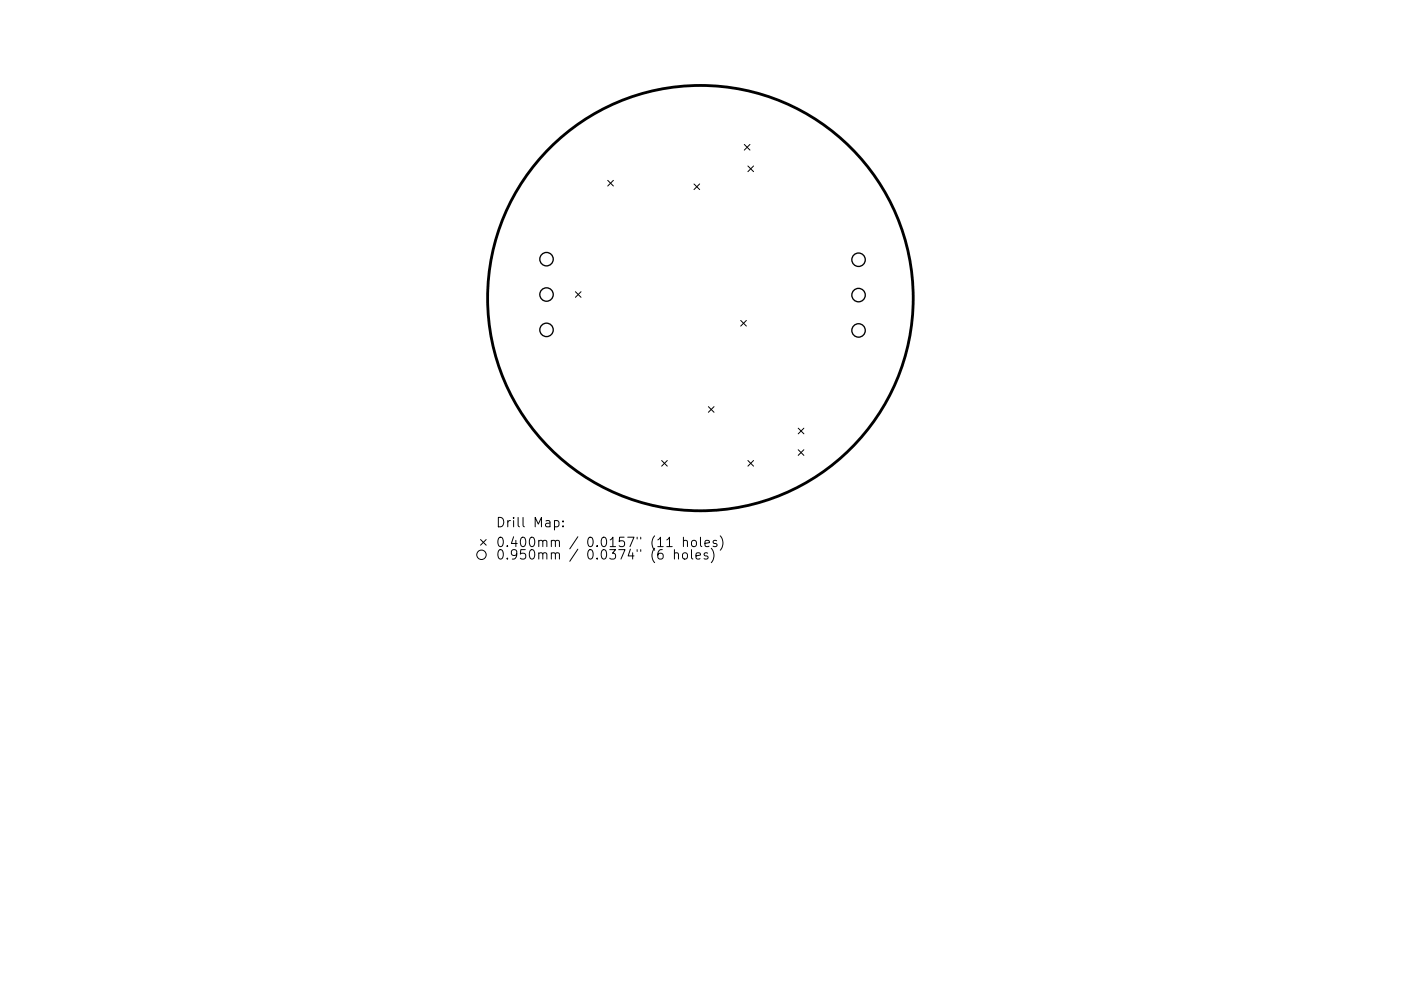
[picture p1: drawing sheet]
<svg xmlns="http://www.w3.org/2000/svg" width="297mm" height="210mm" viewBox="0 0 297 210" stroke-linecap="round" stroke-linejoin="round" font-family="sans-serif">
<defs><g id="words">
<g font-size="2.8">
<text x="105.1" y="112.5">Drill</text>
<text x="113.1" y="112.5">Map:</text>
<text x="105.1" y="116.7">0.400mm</text>
<text x="105.1" y="119.3">0.950mm</text>
<text x="124.5" y="116.7">0.0157&quot;</text>
<text x="124.5" y="119.3">0.0374&quot;</text>
<text x="138.3" y="116.7">(11</text>
<text x="138.3" y="119.3">(6</text>
<text x="143.2" y="119.3">holes)</text>
<text x="145.1" y="116.7">holes)</text>
</g>
</g></defs>
<circle cx="148.5" cy="63.3" r="45.1" fill="none" stroke="#000" stroke-width=".6"/>
<g fill="none" stroke="#000" stroke-width=".21">
<path d="M128.9 38.3l1.2 1.2M130.1 38.3l-1.2 1.2M147.1 39l1.2 1.2M148.3 39l-1.2 1.2M157.8 30.6l1.2 1.2M158.6 35.2l1.2 1.2M159 30.6l-1.2 1.2M159.8 35.2l-1.2 1.2M122 61.9l1.2 1.2M123.2 61.9l-1.2 1.2M157 68l1.2 1.2M158.2 68l-1.2 1.2"/>
<path d="M140.3 97.7l1.2 1.2M141.5 97.7l-1.2 1.2M150.2 86.3l1.2 1.2M151.4 86.3l-1.2 1.2M158.6 97.7l1.2 1.2M159.8 97.7l-1.2 1.2M169.2 90.8l1.2 1.2M169.2 95.4l1.2 1.2M170.4 90.8l-1.2 1.2M170.4 95.4l-1.2 1.2M101.9 114.5l1.2 1.2M103.1 114.5l-1.2 1.2"/>
<path d="M110.9 109.8v1.7l.3 .3M116.9 114.8a.5 .5 0 0 1 .9 .1v1.1M116.9 117.5a.5 .5 0 0 1 .9 .1v1M117.8 114.9l.2-.3 .5 .1 .1 1.3M117.8 117.6l.2-.3 .5 .1 .1 1.2M122.5 113.9l-1.7 2.6M122.5 116.5l-1.7 2.6M135.1 114v.4M135.1 116.6v.4M135.8 114v.4M135.8 116.6v.4"/>
<circle cx="102.1" cy="117.7" r="1"/>
</g>
<g fill="none" stroke="#000" stroke-width=".29">
<circle cx="115.9" cy="55" r="1.43"/>
<circle cx="182" cy="55.1" r="1.42"/>
<circle cx="115.9" cy="62.5" r="1.42"/>
<circle cx="115.9" cy="70" r="1.43"/>
<circle cx="182" cy="70.1" r="1.42"/>
<circle cx="182" cy="62.6" r="1.42"/>
</g>
<use href="#words"/>
</svg>
